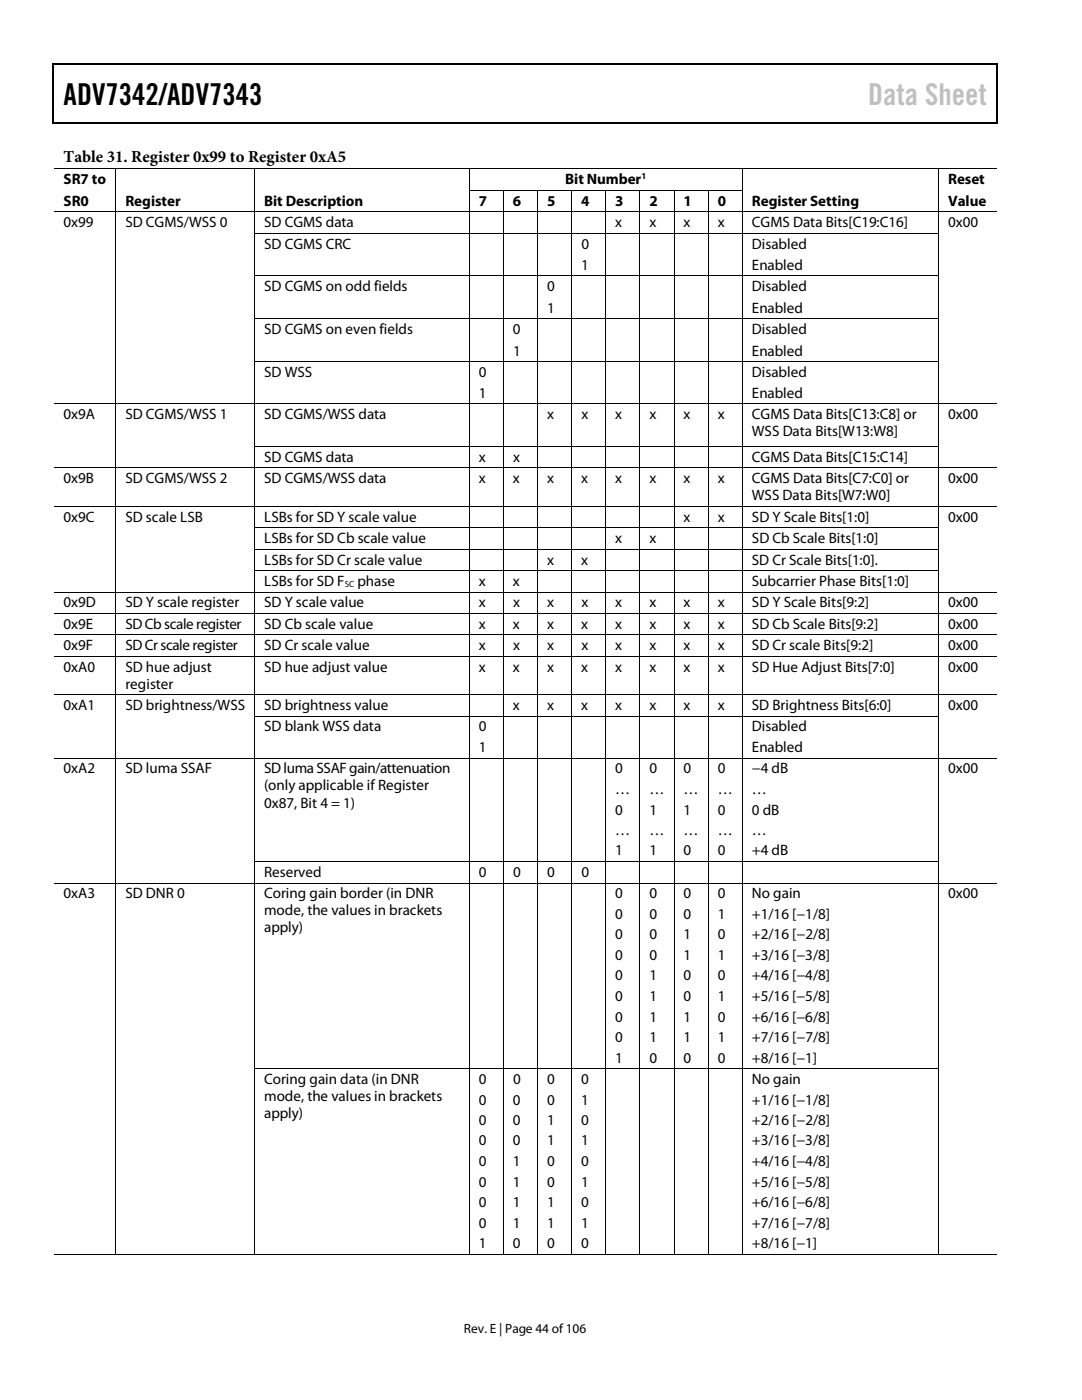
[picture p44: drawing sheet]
<svg xmlns="http://www.w3.org/2000/svg" width="216mm" height="279mm" viewBox="0 0 216 279" stroke-linecap="round" stroke-linejoin="round" font-family="sans-serif">
<defs><g id="words">
<text font-size="6" x="12.7" y="20.9">ADV7342/ADV7343</text>
<text font-size="6" fill="#c1c1c1" x="173.2" y="20.9">Data Sheet</text>
<text font-size="3.3" x="12.7" y="32.3">Table 31. Register 0x99 to Register 0xA5</text>
<g font-size="3">
<text x="12.7" y="36.7">SR7 to</text>
<text x="12.7" y="41.1">SR0</text>
<text x="25" y="41.1">Register</text>
<text x="52.7" y="41.1">Bit Description</text>
<text x="95.5" y="41.1">7</text>
<text x="102.4" y="41.1">6</text>
<text x="109.2" y="41.1">5</text>
<text x="112.8" y="36.7">Bit Number</text>
<text x="116" y="41.1">4</text>
<text x="122.8" y="41.1">3</text>
<text x="129.6" y="41.1">2</text>
<text x="136.4" y="41.1">1</text>
<text x="143.2" y="41.1">0</text>
<text x="150" y="41.1">Register Setting</text>
<text x="189.2" y="36.7">Reset</text>
<text x="189.2" y="41.1">Value</text>
<text x="12.7" y="45.3">0x99</text>
<text x="25" y="45.3">SD CGMS/WSS 0</text>
<text x="52.7" y="45.3">SD CGMS data</text>
<text x="122.8" y="45.3">x</text>
<text x="129.6" y="45.3">x</text>
<text x="136.4" y="45.3">x</text>
<text x="143.2" y="45.3">x</text>
<text x="150" y="45.3">CGMS Data Bits[C19:C16]</text>
<text x="189.2" y="45.3">0x00</text>
<text x="52.7" y="49.6">SD CGMS CRC</text>
<text x="116" y="53.9">1</text>
<text x="116" y="49.6">0</text>
<text x="150" y="53.9">Enabled</text>
<text x="150" y="49.6">Disabled</text>
<text x="52.7" y="58.1">SD CGMS on odd fields</text>
<text x="109.2" y="58.1">0</text>
<text x="150" y="58.1">Disabled</text>
<text x="109.2" y="62.4">1</text>
<text x="150" y="62.4">Enabled</text>
<text x="52.7" y="66.7">SD CGMS on even fields</text>
<text x="102.4" y="66.7">0</text>
<text x="102.4" y="71">1</text>
<text x="150" y="66.7">Disabled</text>
<text x="150" y="71">Enabled</text>
<text x="52.7" y="75.2">SD WSS</text>
<text x="95.5" y="75.2">0</text>
<text x="150" y="75.2">Disabled</text>
<text x="12.7" y="83.6">0x9A</text>
<text x="25" y="83.6">SD CGMS/WSS 1</text>
<text x="52.7" y="83.6">SD CGMS/WSS data</text>
<text x="95.5" y="79.3">1</text>
<text x="109.2" y="83.6">x</text>
<text x="116" y="83.6">x</text>
<text x="122.8" y="83.6">x</text>
<text x="129.6" y="83.6">x</text>
<text x="136.4" y="83.6">x</text>
<text x="143.2" y="83.6">x</text>
<text x="150" y="79.3">Enabled</text>
<text x="150" y="83.6">CGMS Data Bits[C13:C8] or</text>
<text x="189.2" y="83.6">0x00</text>
<text x="150" y="87">WSS Data Bits[W13:W8]</text>
<text x="52.7" y="92.2">SD CGMS data</text>
<text x="95.5" y="92.2">x</text>
<text x="102.4" y="92.2">x</text>
<text x="150" y="92.2">CGMS Data Bits[C15:C14]</text>
<text x="12.7" y="96.5">0x9B</text>
<text x="25" y="96.5">SD CGMS/WSS 2</text>
<text x="52.7" y="96.5">SD CGMS/WSS data</text>
<text x="95.5" y="96.5">x</text>
<text x="102.4" y="96.5">x</text>
<text x="109.2" y="96.5">x</text>
<text x="116" y="96.5">x</text>
<text x="122.8" y="96.5">x</text>
<text x="129.6" y="96.5">x</text>
<text x="136.4" y="96.5">x</text>
<text x="143.2" y="96.5">x</text>
<text x="150" y="96.5">CGMS Data Bits[C7:C0] or</text>
<text x="150" y="99.9">WSS Data Bits[W7:W0]</text>
<text x="189.2" y="96.5">0x00</text>
<text x="12.7" y="104.1">0x9C</text>
<text x="25" y="104.1">SD scale LSB</text>
<text x="52.7" y="104.1">LSBs for SD Y scale value</text>
<text x="136.4" y="104.1">x</text>
<text x="143.2" y="104.1">x</text>
<text x="150" y="104.1">SD Y Scale Bits[1:0]</text>
<text x="189.2" y="104.1">0x00</text>
<text x="52.7" y="108.4">LSBs for SD Cb scale value</text>
<text x="52.7" y="112.7">LSBs for SD Cr scale value</text>
<text x="109.2" y="112.7">x</text>
<text x="116" y="112.7">x</text>
<text x="122.8" y="108.4">x</text>
<text x="129.6" y="108.4">x</text>
<text x="150" y="112.7">SD Cr Scale Bits[1:0].</text>
<text x="150" y="108.4">SD Cb Scale Bits[1:0]</text>
<text x="52.7" y="116.9">LSBs for SD F</text>
<text x="71.3" y="116.9">phase</text>
<text x="95.5" y="116.9">x</text>
<text x="102.4" y="116.9">x</text>
<text x="150" y="116.9">Subcarrier Phase Bits[1:0]</text>
<text x="12.7" y="121.2">0x9D</text>
<text x="12.7" y="125.5">0x9E</text>
<text x="25" y="121.2">SD Y scale register</text>
<text x="25" y="125.5">SD Cb scale register</text>
<text x="52.7" y="121.2">SD Y scale value</text>
<text x="52.7" y="125.5">SD Cb scale value</text>
<text x="95.5" y="125.5">x</text>
<text x="95.5" y="121.2">x</text>
<text x="102.4" y="125.5">x</text>
<text x="102.4" y="121.2">x</text>
<text x="109.2" y="125.5">x</text>
<text x="109.2" y="121.2">x</text>
<text x="116" y="125.5">x</text>
<text x="116" y="121.2">x</text>
<text x="122.8" y="125.5">x</text>
<text x="122.8" y="121.2">x</text>
<text x="129.6" y="125.5">x</text>
<text x="129.6" y="121.2">x</text>
<text x="136.4" y="125.5">x</text>
<text x="136.4" y="121.2">x</text>
<text x="143.2" y="125.5">x</text>
<text x="143.2" y="121.2">x</text>
<text x="150" y="125.5">SD Cb Scale Bits[9:2]</text>
<text x="150" y="121.2">SD Y Scale Bits[9:2]</text>
<text x="189.2" y="121.2">0x00</text>
<text x="189.2" y="125.5">0x00</text>
<text x="12.7" y="129.8">0x9F</text>
<text x="25" y="129.8">SD Cr scale register</text>
<text x="52.7" y="129.8">SD Cr scale value</text>
<text x="95.5" y="129.8">x</text>
<text x="102.4" y="129.8">x</text>
<text x="109.2" y="129.8">x</text>
<text x="116" y="129.8">x</text>
<text x="122.8" y="129.8">x</text>
<text x="129.6" y="129.8">x</text>
<text x="136.4" y="129.8">x</text>
<text x="143.2" y="129.8">x</text>
<text x="150" y="129.8">SD Cr scale Bits[9:2]</text>
<text x="189.2" y="129.8">0x00</text>
<text x="12.7" y="134">0xA0</text>
<text x="25" y="134">SD hue adjust</text>
<text x="25" y="137.5">register</text>
<text x="52.7" y="134">SD hue adjust value</text>
<text x="95.5" y="134">x</text>
<text x="102.4" y="134">x</text>
<text x="109.2" y="134">x</text>
<text x="116" y="134">x</text>
<text x="122.8" y="134">x</text>
<text x="129.6" y="134">x</text>
<text x="136.4" y="134">x</text>
<text x="143.2" y="134">x</text>
<text x="150" y="134">SD Hue Adjust Bits[7:0]</text>
<text x="189.2" y="134">0x00</text>
<text x="12.7" y="141.7">0xA1</text>
<text x="25" y="141.7">SD brightness/WSS</text>
<text x="52.7" y="141.7">SD brightness value</text>
<text x="102.4" y="141.7">x</text>
<text x="109.2" y="141.7">x</text>
<text x="116" y="141.7">x</text>
<text x="122.8" y="141.7">x</text>
<text x="129.6" y="141.7">x</text>
<text x="136.4" y="141.7">x</text>
<text x="143.2" y="141.7">x</text>
<text x="150" y="141.7">SD Brightness Bits[6:0]</text>
<text x="189.2" y="141.7">0x00</text>
<text x="52.7" y="146">SD blank WSS data</text>
<text x="95.5" y="146">0</text>
<text x="150" y="146">Disabled</text>
<text x="12.7" y="154.3">0xA2</text>
<text x="25" y="154.3">SD luma SSAF</text>
<text x="52.7" y="154.3">SDlumaSSAFgain/attenuation</text>
<text x="95.5" y="150.1">1</text>
<text x="122.8" y="154.3">0</text>
<text x="129.6" y="154.3">0</text>
<text x="136.4" y="154.3">0</text>
<text x="143.2" y="154.3">0</text>
<text x="150" y="154.3">−4 dB</text>
<text x="150" y="150.1">Enabled</text>
<text x="189.2" y="154.3">0x00</text>
<text x="52.7" y="161.2">0x87, Bit 4 = 1)</text>
<text x="52.7" y="157.7">(only applicable if Register</text>
<text x="122.8" y="158.5">…</text>
<text x="129.6" y="158.5">…</text>
<text x="136.4" y="158.5">…</text>
<text x="143.2" y="158.5">…</text>
<text x="150" y="158.5">…</text>
<text x="122.8" y="162.6">0</text>
<text x="122.8" y="166.6">…</text>
<text x="129.6" y="162.6">1</text>
<text x="129.6" y="166.6">…</text>
<text x="136.4" y="162.6">1</text>
<text x="136.4" y="166.6">…</text>
<text x="143.2" y="162.6">0</text>
<text x="143.2" y="166.6">…</text>
<text x="150" y="162.6">0 dB</text>
<text x="150" y="166.6">…</text>
<text x="122.8" y="170.7">1</text>
<text x="129.6" y="170.7">1</text>
<text x="136.4" y="170.7">0</text>
<text x="143.2" y="170.7">0</text>
<text x="150" y="170.7">+4 dB</text>
<text x="12.7" y="179.3">0xA3</text>
<text x="25" y="179.3">SD DNR 0</text>
<text x="52.7" y="175">Reserved</text>
<text x="52.7" y="179.3">Coring gain border (in DNR</text>
<text x="95.5" y="175">0</text>
<text x="102.4" y="175">0</text>
<text x="109.2" y="175">0</text>
<text x="116" y="175">0</text>
<text x="122.8" y="179.3">0</text>
<text x="129.6" y="179.3">0</text>
<text x="136.4" y="179.3">0</text>
<text x="143.2" y="179.3">0</text>
<text x="150" y="179.3">No gain</text>
<text x="189.2" y="179.3">0x00</text>
<text x="52.7" y="182.7">mode, the values in brackets</text>
<text x="122.8" y="183.4">0</text>
<text x="129.6" y="183.4">0</text>
<text x="136.4" y="183.4">0</text>
<text x="143.2" y="183.4">1</text>
<text x="150" y="183.4">+1/16 [−1/8]</text>
<text x="52.7" y="186.1">apply)</text>
<text x="122.8" y="187.5">0</text>
<text x="122.8" y="191.6">0</text>
<text x="129.6" y="187.5">0</text>
<text x="129.6" y="191.6">0</text>
<text x="136.4" y="187.5">1</text>
<text x="136.4" y="191.6">1</text>
<text x="143.2" y="191.6">1</text>
<text x="143.2" y="187.5">0</text>
<text x="150" y="191.6">+3/16 [−3/8]</text>
<text x="150" y="187.5">+2/16 [−2/8]</text>
<text x="122.8" y="195.7">0</text>
<text x="129.6" y="195.7">1</text>
<text x="136.4" y="195.7">0</text>
<text x="143.2" y="195.7">0</text>
<text x="150" y="195.7">+4/16 [−4/8]</text>
<text x="122.8" y="199.8">0</text>
<text x="122.8" y="203.9">0</text>
<text x="129.6" y="199.8">1</text>
<text x="129.6" y="203.9">1</text>
<text x="136.4" y="199.8">0</text>
<text x="136.4" y="203.9">1</text>
<text x="143.2" y="199.8">1</text>
<text x="143.2" y="203.9">0</text>
<text x="150" y="199.8">+5/16 [−5/8]</text>
<text x="150" y="203.9">+6/16 [−6/8]</text>
<text x="122.8" y="207.9">0</text>
<text x="129.6" y="207.9">1</text>
<text x="136.4" y="207.9">1</text>
<text x="143.2" y="207.9">1</text>
<text x="150" y="207.9">+7/16 [−7/8]</text>
<text x="122.8" y="212">1</text>
<text x="129.6" y="212">0</text>
<text x="136.4" y="212">0</text>
<text x="143.2" y="212">0</text>
<text x="150" y="212">+8/16 [−1]</text>
<text x="52.7" y="216.3">Coring gain data (in DNR</text>
<text x="52.7" y="219.8">mode, the values in brackets</text>
<text x="95.5" y="220.4">0</text>
<text x="95.6" y="216.3">0</text>
<text x="102.4" y="220.4">0</text>
<text x="102.4" y="216.3">0</text>
<text x="109.2" y="220.4">0</text>
<text x="109.2" y="216.3">0</text>
<text x="116" y="220.4">1</text>
<text x="116" y="216.3">0</text>
<text x="150" y="220.4">+1/16 [−1/8]</text>
<text x="150" y="216.3">No gain</text>
<text x="52.7" y="223.1">apply)</text>
<text x="95.5" y="224.5">0</text>
<text x="102.4" y="224.5">0</text>
<text x="109.2" y="224.5">1</text>
<text x="116" y="224.5">0</text>
<text x="150" y="224.5">+2/16 [−2/8]</text>
<text x="95.5" y="228.6">0</text>
<text x="95.5" y="232.7">0</text>
<text x="102.4" y="228.6">0</text>
<text x="102.4" y="232.7">1</text>
<text x="109.2" y="228.6">1</text>
<text x="109.2" y="232.7">0</text>
<text x="116" y="228.6">1</text>
<text x="116" y="232.7">0</text>
<text x="150" y="228.6">+3/16 [−3/8]</text>
<text x="150" y="232.7">+4/16 [−4/8]</text>
<text x="95.5" y="236.8">0</text>
<text x="102.4" y="236.8">1</text>
<text x="109.2" y="236.8">0</text>
<text x="116" y="236.8">1</text>
<text x="150" y="236.8">+5/16 [−5/8]</text>
<text x="95.5" y="240.9">0</text>
<text x="95.5" y="245">0</text>
<text x="102.4" y="240.9">1</text>
<text x="102.4" y="245">1</text>
<text x="109.2" y="240.9">1</text>
<text x="109.2" y="245">1</text>
<text x="116" y="240.9">0</text>
<text x="116" y="245">1</text>
<text x="150" y="240.9">+6/16 [−6/8]</text>
<text x="150" y="245">+7/16 [−7/8]</text>
<text x="95.5" y="249.1">1</text>
<text x="102.4" y="249.1">0</text>
<text x="109.2" y="249.1">0</text>
<text x="116" y="249.1">0</text>
<text x="150" y="249.1">+8/16 [−1]</text>
</g>
<text font-size="2.7" x="92.6" y="266">Rev. E | Page 44 of106</text>
<g font-size="1.8">
<text x="128" y="35.6">1</text>
<text x="68.8" y="117.1">SC</text>
</g>
</g></defs>
<g fill="#000">
<path d="M10.5 12.7h.3v1h-.3zM10.5 12.7h.3v.3h-.3zM133.3 12.7h.3v.3h-.3zM198.8 12.7h.2v1h-.2zM198.8 12.7h.2v.3h-.2zM10.5 24.4h.3v.2h-.3zM23 33.5h.2v.2h-.2zM23 37.8h.2v.2h-.2zM50.7 33.5h.2v.2h-.2zM50.7 37.8h.2v.2h-.2zM93.6 33.5h.1v.2h-.1zM93.6 37.8h.1v.2h-.1z"/>
<path d="M100.4 37.8h.1v.2h-.1zM107.2 37.8h.2v.2h-.2zM114 37.8h.2v.2h-.2zM120.8 37.8h.1v.2h-.1zM127.6 37.8h.2v.2h-.2zM133.1 24.4h.2v.2h-.2zM134.4 37.8h.2v.2h-.2zM141.2 37.8h.2v.2h-.2zM148 33.5h.2v.2h-.2zM148 37.8h.2v.2h-.2zM187.2 33.5h.2v.2h-.2zM187.2 37.8h.2v.2h-.2z"/>
<path d="M198.8 24.4h.2v.2h-.2zM23 42.2h.2v.1h-.2zM23 46.4h.2v.2h-.2zM23 50.7h.2v.2h-.2zM23 55h.2v.2h-.2zM23 59.3h.2v.1h-.2zM50.7 42.2h.2v.1h-.2zM50.7 46.4h.2v.2h-.2zM50.7 50.7h.2v.2h-.2zM50.7 55h.2v.2h-.2zM50.7 59.3h.2v.1h-.2zM93.6 42.2h.1v.1h-.1z"/>
<path d="M93.6 46.4h.1v.2h-.1zM93.6 50.7h.1v.2h-.1zM93.6 55h.1v.2h-.1zM93.6 59.3h.1v.1h-.1zM100.4 42.2h.1v.1h-.1zM100.4 46.4h.1v.2h-.1zM100.4 50.7h.1v.2h-.1zM100.4 55h.1v.2h-.1zM100.4 59.3h.1v.1h-.1zM107.2 42.2h.2v.1h-.2zM107.2 46.4h.2v.2h-.2zM107.2 50.7h.2v.2h-.2z"/>
<path d="M107.2 55h.2v.2h-.2zM107.2 59.3h.2v.1h-.2zM114 42.2h.2v.1h-.2zM114 46.4h.2v.2h-.2zM114 50.7h.2v.2h-.2zM114 55h.2v.2h-.2zM114 59.3h.2v.1h-.2zM120.8 42.2h.1v.1h-.1zM120.8 46.4h.1v.2h-.1zM120.8 50.7h.1v.2h-.1zM120.8 55h.1v.2h-.1zM120.8 59.3h.1v.1h-.1z"/>
<path d="M127.6 42.2h.2v.1h-.2zM127.6 46.4h.2v.2h-.2zM127.6 50.7h.2v.2h-.2zM127.6 55h.2v.2h-.2zM127.6 59.3h.2v.1h-.2zM134.4 42.2h.2v.1h-.2zM134.4 46.4h.2v.2h-.2zM134.4 50.7h.2v.2h-.2zM134.4 55h.2v.2h-.2zM134.4 59.3h.2v.1h-.2zM141.2 42.2h.2v.1h-.2zM141.2 46.4h.2v.2h-.2z"/>
<path d="M141.2 50.7h.2v.2h-.2zM141.2 55h.2v.2h-.2zM141.2 59.3h.2v.1h-.2zM148 42.2h.2v.1h-.2zM148 46.4h.2v.2h-.2zM148 50.7h.2v.2h-.2zM148 55h.2v.2h-.2zM148 59.3h.2v.1h-.2zM187.2 42.2h.2v.1h-.2zM187.2 46.4h.2v.2h-.2zM187.2 50.7h.2v.2h-.2zM187.2 55h.2v.2h-.2z"/>
<path d="M187.2 59.3h.2v.1h-.2zM23 63.5h.2v.2h-.2zM23 67.8h.2v.2h-.2zM23 72.1h.2v.2h-.2zM50.7 63.5h.2v.2h-.2zM50.7 67.8h.2v.2h-.2zM50.7 72.1h.2v.2h-.2zM93.6 63.5h.1v.2h-.1zM93.6 67.8h.1v.2h-.1zM93.6 72.1h.1v.2h-.1zM100.4 63.5h.1v.2h-.1zM100.4 67.8h.1v.2h-.1z"/>
<path d="M100.4 72.1h.1v.2h-.1zM107.2 63.5h.2v.2h-.2zM107.2 67.8h.2v.2h-.2zM107.2 72.1h.2v.2h-.2zM114 63.5h.2v.2h-.2zM114 67.8h.2v.2h-.2zM114 72.1h.2v.2h-.2zM120.8 63.5h.1v.2h-.1zM120.8 67.8h.1v.2h-.1zM120.8 72.1h.1v.2h-.1zM127.6 63.5h.2v.2h-.2zM127.6 67.8h.2v.2h-.2z"/>
<path d="M127.6 72.1h.2v.2h-.2zM134.4 63.5h.2v.2h-.2zM134.4 67.8h.2v.2h-.2zM134.4 72.1h.2v.2h-.2zM141.2 63.5h.2v.2h-.2zM141.2 67.8h.2v.2h-.2zM141.2 72.1h.2v.2h-.2zM148 63.5h.2v.2h-.2zM148 67.8h.2v.2h-.2zM148 72.1h.2v.2h-.2zM187.2 63.5h.2v.2h-.2zM187.2 67.8h.2v.2h-.2z"/>
<path d="M187.2 72.1h.2v.2h-.2zM23 80.5h.2v.1h-.2zM23 89h.2v.2h-.2zM23 93.3h.2v.2h-.2zM50.7 80.5h.2v.1h-.2zM50.7 89h.2v.2h-.2zM50.7 93.3h.2v.2h-.2zM93.6 80.5h.1v.1h-.1zM93.6 89h.1v.2h-.1zM93.6 93.3h.1v.2h-.1zM100.4 80.5h.1v.1h-.1zM100.4 89h.1v.2h-.1z"/>
<path d="M100.4 93.3h.1v.2h-.1zM107.2 80.5h.2v.1h-.2zM107.2 89h.2v.2h-.2zM107.2 93.3h.2v.2h-.2zM114 80.5h.2v.1h-.2zM114 89h.2v.2h-.2zM114 93.3h.2v.2h-.2zM120.8 80.5h.1v.1h-.1zM120.8 89h.1v.2h-.1zM120.8 93.3h.1v.2h-.1zM127.6 80.5h.2v.1h-.2zM127.6 89h.2v.2h-.2z"/>
<path d="M127.6 93.3h.2v.2h-.2zM134.4 80.5h.2v.1h-.2zM134.4 89h.2v.2h-.2zM134.4 93.3h.2v.2h-.2zM141.2 80.5h.2v.1h-.2zM141.2 89h.2v.2h-.2zM141.2 93.3h.2v.2h-.2zM148 80.5h.2v.1h-.2zM148 89h.2v.2h-.2zM148 93.3h.2v.2h-.2zM187.2 80.5h.2v.1h-.2zM187.2 89h.2v.2h-.2z"/>
<path d="M187.2 93.3h.2v.2h-.2zM23 101h.2v.1h-.2zM23 105.2h.2v.2h-.2zM23 109.5h.2v.2h-.2zM23 113.8h.2v.2h-.2zM23 118.1h.2v.1h-.2zM50.7 101h.2v.1h-.2zM50.7 105.2h.2v.2h-.2zM50.7 109.5h.2v.2h-.2zM50.7 113.8h.2v.2h-.2zM50.7 118.1h.2v.1h-.2zM93.6 101h.1v.1h-.1z"/>
<path d="M93.6 105.2h.1v.2h-.1zM93.6 109.5h.1v.2h-.1zM93.6 113.8h.1v.2h-.1zM93.6 118.1h.1v.1h-.1zM100.4 101h.1v.1h-.1zM100.4 105.2h.1v.2h-.1zM100.4 109.5h.1v.2h-.1zM100.4 113.8h.1v.2h-.1zM100.4 118.1h.1v.1h-.1zM107.2 101h.2v.1h-.2zM107.2 105.2h.2v.2h-.2zM107.2 109.5h.2v.2h-.2z"/>
<path d="M107.2 113.8h.2v.2h-.2zM107.2 118.1h.2v.1h-.2zM114 101h.2v.1h-.2zM114 105.2h.2v.2h-.2zM114 109.5h.2v.2h-.2zM114 113.8h.2v.2h-.2zM114 118.1h.2v.1h-.2zM120.8 101h.1v.1h-.1zM120.8 105.2h.1v.2h-.1zM120.8 109.5h.1v.2h-.1zM120.8 113.8h.1v.2h-.1zM120.8 118.1h.1v.1h-.1z"/>
<path d="M127.6 101h.2v.1h-.2zM127.6 105.2h.2v.2h-.2zM127.6 109.5h.2v.2h-.2zM127.6 113.8h.2v.2h-.2zM127.6 118.1h.2v.1h-.2zM134.4 101h.2v.1h-.2zM134.4 105.2h.2v.2h-.2zM134.4 109.5h.2v.2h-.2zM134.4 113.8h.2v.2h-.2zM134.4 118.1h.2v.1h-.2zM141.2 101h.2v.1h-.2zM141.2 105.2h.2v.2h-.2z"/>
<path d="M141.2 109.5h.2v.2h-.2zM141.2 113.8h.2v.2h-.2zM141.2 118.1h.2v.1h-.2zM148 101h.2v.1h-.2zM148 105.2h.2v.2h-.2zM148 109.5h.2v.2h-.2zM148 113.8h.2v.2h-.2zM148 118.1h.2v.1h-.2zM187.2 101h.2v.1h-.2zM187.2 105.2h.2v.2h-.2zM187.2 109.5h.2v.2h-.2zM187.2 113.8h.2v.2h-.2z"/>
<path d="M187.2 118.1h.2v.1h-.2zM23 122.3h.2v.2h-.2zM23 126.6h.2v.2h-.2zM23 130.9h.2v.2h-.2zM23 138.6h.2v.1h-.2zM50.7 122.3h.2v.2h-.2zM50.7 126.6h.2v.2h-.2zM50.7 130.9h.2v.2h-.2zM50.7 138.6h.2v.1h-.2zM93.6 122.3h.1v.2h-.1zM93.6 126.6h.1v.2h-.1zM93.6 130.9h.1v.2h-.1z"/>
<path d="M93.6 138.6h.1v.1h-.1zM100.4 122.3h.1v.2h-.1zM100.4 126.6h.1v.2h-.1zM100.4 130.9h.1v.2h-.1zM100.4 138.6h.1v.1h-.1zM107.2 122.3h.2v.2h-.2zM107.2 126.6h.2v.2h-.2zM107.2 130.9h.2v.2h-.2zM107.2 138.6h.2v.1h-.2zM114 122.3h.2v.2h-.2zM114 126.6h.2v.2h-.2zM114 130.9h.2v.2h-.2z"/>
<path d="M114 138.6h.2v.1h-.2zM120.8 122.3h.1v.2h-.1zM120.8 126.6h.1v.2h-.1zM120.8 130.9h.1v.2h-.1zM120.8 138.6h.1v.1h-.1zM127.6 122.3h.2v.2h-.2zM127.6 126.6h.2v.2h-.2zM127.6 130.9h.2v.2h-.2zM127.6 138.6h.2v.1h-.2zM134.4 122.3h.2v.2h-.2zM134.4 126.6h.2v.2h-.2zM134.4 130.9h.2v.2h-.2z"/>
<path d="M134.4 138.6h.2v.1h-.2zM141.2 122.3h.2v.2h-.2zM141.2 126.6h.2v.2h-.2zM141.2 130.9h.2v.2h-.2zM141.2 138.6h.2v.1h-.2zM148 122.3h.2v.2h-.2zM148 126.6h.2v.2h-.2zM148 130.9h.2v.2h-.2zM148 138.6h.2v.1h-.2zM187.2 122.3h.2v.2h-.2zM187.2 126.6h.2v.2h-.2zM187.2 130.9h.2v.2h-.2z"/>
<path d="M187.2 138.6h.2v.1h-.2zM23 142.8h.2v.2h-.2zM23 151.2h.2v.2h-.2zM50.7 142.8h.2v.2h-.2zM50.7 151.2h.2v.2h-.2zM93.6 142.8h.1v.2h-.1zM93.6 151.2h.1v.2h-.1zM100.4 142.8h.1v.2h-.1zM100.4 151.2h.1v.2h-.1zM107.2 142.8h.2v.2h-.2zM107.2 151.2h.2v.2h-.2zM114 142.8h.2v.2h-.2z"/>
<path d="M114 151.2h.2v.2h-.2zM120.8 142.8h.1v.2h-.1zM120.8 151.2h.1v.2h-.1zM127.6 142.8h.2v.2h-.2zM127.6 151.2h.2v.2h-.2zM134.4 142.8h.2v.2h-.2zM134.4 151.2h.2v.2h-.2zM141.2 142.8h.2v.2h-.2zM141.2 151.2h.2v.2h-.2zM148 142.8h.2v.2h-.2zM148 151.2h.2v.2h-.2zM187.2 142.8h.2v.2h-.2z"/>
<path d="M187.2 151.2h.2v.2h-.2zM23 171.9h.2v.1h-.2zM23 176.1h.2v.2h-.2zM50.7 171.9h.2v.1h-.2zM50.7 176.1h.2v.2h-.2zM93.6 171.9h.1v.1h-.1zM93.6 176.1h.1v.2h-.1zM100.4 171.9h.1v.1h-.1zM100.4 176.1h.1v.2h-.1zM107.2 171.9h.2v.1h-.2zM107.2 176.1h.2v.2h-.2zM114 171.9h.2v.1h-.2z"/>
<path d="M114 176.1h.2v.2h-.2zM120.8 171.9h.1v.1h-.1zM120.8 176.1h.1v.2h-.1zM127.6 171.9h.2v.1h-.2zM127.6 176.1h.2v.2h-.2zM134.4 171.9h.2v.1h-.2zM134.4 176.1h.2v.2h-.2zM141.2 171.9h.2v.1h-.2zM141.2 176.1h.2v.2h-.2zM148 171.9h.2v.1h-.2zM148 176.1h.2v.2h-.2zM187.2 171.9h.2v.1h-.2z"/>
<path d="M187.2 176.1h.2v.2h-.2zM23 213.2h.2v.2h-.2zM50.7 213.2h.2v.2h-.2zM93.6 213.2h.1v.2h-.1zM100.4 213.2h.1v.2h-.1zM107.2 213.2h.2v.2h-.2zM114 213.2h.2v.2h-.2zM120.8 213.2h.1v.2h-.1zM127.6 213.2h.2v.2h-.2zM134.4 213.2h.2v.2h-.2zM141.2 213.2h.2v.2h-.2zM148 213.2h.2v.2h-.2z"/>
<path d="M187.2 213.2h.2v.2h-.2zM23 250.2h.2v.2h-.2zM50.7 250.2h.2v.2h-.2zM93.6 250.2h.1v.2h-.1zM100.4 250.2h.1v.2h-.1zM107.2 250.2h.2v.2h-.2zM114 250.2h.2v.2h-.2zM120.8 250.2h.1v.2h-.1zM127.6 250.2h.2v.2h-.2zM134.4 250.2h.2v.2h-.2zM141.2 250.2h.2v.2h-.2zM148 250.2h.2v.2h-.2z"/>
<path d="M187.2 250.2h.2v.2h-.2z"/>
</g>
<path d="M10.7 13.7v10.7M10.8 12.8h122.5M133.6 12.8h65.2M198.9 13.7v10.7M10.8 24.5h188" fill="none" stroke="#000" stroke-width=".25"/>
<g fill="none" stroke="#000" stroke-width=".2">
<path d="M10.8 33.6h12.2M23.1 33.7v4.1M23.1 38v4.2M23.2 33.6h27.5M50.8 33.7v4.1M50.8 38v4.2M50.9 33.6h42.7M93.6 33.7v4.1M93.6 38v4.2M93.7 33.6h54.3M93.7 37.9h6.7M100.5 38v4.2"/>
<path d="M100.5 37.9h6.7M107.3 38v4.2M107.4 37.9h6.6M114.1 38v4.2M114.2 37.9h6.6M120.9 38v4.2M120.9 37.9h6.7M127.7 38v4.2M127.8 37.9h6.6M134.5 38v4.2M134.6 37.9h6.6M141.3 38v4.2"/>
<path d="M141.4 37.9h6.6M148.1 33.7v4.1M148.1 38v4.2M148.2 33.6h39M187.3 33.7v4.1M187.3 38v4.2M187.4 33.6h11.4M10.8 42.2h12.2M23.1 42.3v4.1M23.1 46.6v4.1M23.1 50.9v4.1M23.1 55.2v4.1"/>
<path d="M23.1 59.4v4.1M23.2 42.2h27.5M50.8 42.3v4.1M50.8 46.6v4.1M50.8 50.9v4.1M50.8 55.2v4.1M50.8 59.4v4.1M50.9 42.2h42.7M50.9 46.5h42.7M50.9 55.1h42.7M93.6 42.3v4.1M93.6 46.6v4.1"/>
<path d="M93.6 50.9v4.1M93.6 55.2v4.1M93.6 59.4v4.1M93.7 42.2h6.7M93.7 46.5h6.7M93.7 55.1h6.7M100.5 42.3v4.1M100.5 46.6v4.1M100.5 50.9v4.1M100.5 55.2v4.1M100.5 59.4v4.1M100.5 42.2h6.7"/>
<path d="M100.5 46.5h6.7M100.5 55.1h6.7M107.3 42.3v4.1M107.3 46.6v4.1M107.3 50.9v4.1M107.3 55.2v4.1M107.3 59.4v4.1M107.4 42.2h6.6M107.4 46.5h6.6M107.4 55.1h6.6M114.1 42.3v4.1M114.1 46.6v4.1"/>
<path d="M114.1 50.9v4.1M114.1 55.2v4.1M114.1 59.4v4.1M114.2 42.2h6.6M114.2 46.5h6.6M114.2 55.1h6.6M120.9 42.3v4.1M120.9 46.6v4.1M120.9 50.9v4.1M120.9 55.2v4.1M120.9 59.4v4.1M120.9 42.2h6.7"/>
<path d="M120.9 46.5h6.7M120.9 55.1h6.7M127.7 42.3v4.1M127.7 46.6v4.1M127.7 50.9v4.1M127.7 55.2v4.1M127.7 59.4v4.1M127.8 42.2h6.6M127.8 46.5h6.6M127.8 55.1h6.6M134.5 42.3v4.1M134.5 46.6v4.1"/>
<path d="M134.5 50.9v4.1M134.5 55.2v4.1M134.5 59.4v4.1M134.6 42.2h6.6M134.6 46.5h6.6M134.6 55.1h6.6M141.3 42.3v4.1M141.3 46.6v4.1M141.3 50.9v4.1M141.3 55.2v4.1M141.3 59.4v4.1M141.4 42.2h6.6"/>
<path d="M141.4 46.5h6.6M141.4 55.1h6.6M148.1 42.3v4.1M148.1 46.6v4.1M148.1 50.9v4.1M148.1 55.2v4.1M148.1 59.4v4.1M148.2 42.2h39M148.2 46.5h39M148.2 55.1h39M187.3 42.3v4.1M187.3 46.6v4.1"/>
<path d="M187.3 50.9v4.1M187.3 55.2v4.1M187.3 59.4v4.1M187.4 42.2h11.4M23.1 63.7v4.1M23.1 68v4.1M23.1 72.3v8.2M50.8 63.7v4.1M50.8 68v4.1M50.8 72.3v8.2M50.9 63.6h42.7M50.9 72.2h42.7"/>
<path d="M93.6 63.7v4.1M93.6 68v4.1M93.6 72.3v8.2M93.7 63.6h6.7M93.7 72.2h6.7M100.5 63.7v4.1M100.5 68v4.1M100.5 72.3v8.2M100.5 63.6h6.7M100.5 72.2h6.7M107.3 63.7v4.1M107.3 68v4.1"/>
<path d="M107.3 72.3v8.2M107.4 63.6h6.6M107.4 72.2h6.6M114.1 63.7v4.1M114.1 68v4.1M114.1 72.3v8.2M114.2 63.6h6.6M114.2 72.2h6.6M120.9 63.7v4.1M120.9 68v4.1M120.9 72.3v8.2M120.9 63.6h6.7"/>
<path d="M120.9 72.2h6.7M127.7 63.7v4.1M127.7 68v4.1M127.7 72.3v8.2M127.8 63.6h6.6M127.8 72.2h6.6M134.5 63.7v4.1M134.5 68v4.1M134.5 72.3v8.2M134.6 63.6h6.6M134.6 72.2h6.6M141.3 63.7v4.1"/>
<path d="M141.3 68v4.1M141.3 72.3v8.2M141.4 63.6h6.6M141.4 72.2h6.6M148.1 63.7v4.1M148.1 68v4.1M148.1 72.3v8.2M148.2 63.6h39M148.2 72.2h39M187.3 63.7v4.1M187.3 68v4.1M187.3 72.3v8.2"/>
<path d="M10.8 80.6h12.2M10.8 93.4h12.2M23.1 80.6v8.4M23.1 89.2v4.1M23.1 93.5v7.5M23.2 80.6h27.5M23.2 93.4h27.5M50.8 80.6v8.4M50.8 89.2v4.1M50.8 93.5v7.5M50.9 80.6h42.7M50.9 89.1h42.7"/>
<path d="M50.9 93.4h42.7M93.6 80.6v8.4M93.6 89.2v4.1M93.6 93.5v7.5M93.7 80.6h6.7M93.7 89.1h6.7M93.7 93.4h6.7M100.5 80.6v8.4M100.5 89.2v4.1M100.5 93.5v7.5M100.5 80.6h6.7M100.5 89.1h6.7"/>
<path d="M100.5 93.4h6.7M107.3 80.6v8.4M107.3 89.2v4.1M107.3 93.5v7.5M107.4 80.6h6.6M107.4 89.1h6.6M107.4 93.4h6.6M114.1 80.6v8.4M114.1 89.2v4.1M114.1 93.5v7.5M114.2 80.6h6.6M114.2 89.1h6.6"/>
<path d="M114.2 93.4h6.6M120.9 80.6v8.4M120.9 89.2v4.1M120.9 93.5v7.5M120.9 80.6h6.7M120.9 89.1h6.7M120.9 93.4h6.7M127.7 80.6v8.4M127.7 89.2v4.1M127.7 93.5v7.5M127.8 80.6h6.6M127.8 89.1h6.6"/>
<path d="M127.8 93.4h6.6M134.5 80.6v8.4M134.5 89.2v4.1M134.5 93.5v7.5M134.6 80.6h6.6M134.6 89.1h6.6M134.6 93.4h6.6M141.3 80.6v8.4M141.3 89.2v4.1M141.3 93.5v7.5M141.4 80.6h6.6M141.4 89.1h6.6"/>
<path d="M141.4 93.4h6.6M148.1 80.6v8.4M148.1 89.2v4.1M148.1 93.5v7.5M148.2 80.6h39M148.2 89.1h39M148.2 93.4h39M187.3 80.6v8.4M187.3 89.2v4.1M187.3 93.5v7.5M187.4 80.6h11.4M187.4 93.4h11.4"/>
<path d="M10.8 101h12.2M10.8 118.2h12.2M23.1 101.1v4.1M23.1 105.4v4.1M23.1 109.7v4.1M23.1 114v4.1M23.1 118.2v4.1M23.2 101h27.5M23.2 118.2h27.5M50.8 101.1v4.1M50.8 105.4v4.1M50.8 109.7v4.1"/>
<path d="M50.8 114v4.1M50.8 118.2v4.1M50.9 101h42.7M50.9 105.3h42.7M50.9 109.6h42.7M50.9 113.9h42.7M50.9 118.2h42.7M93.6 101.1v4.1M93.6 105.4v4.1M93.6 109.7v4.1M93.6 114v4.1M93.6 118.2v4.1"/>
<path d="M93.7 101h6.7M93.7 105.3h6.7M93.7 109.6h6.7M93.7 113.9h6.7M93.7 118.2h6.7M100.5 101.1v4.1M100.5 105.4v4.1M100.5 109.7v4.1M100.5 114v4.1M100.5 118.2v4.1M100.5 101h6.7M100.5 105.3h6.7"/>
<path d="M100.5 109.6h6.7M100.5 113.9h6.7M100.5 118.2h6.7M107.3 101.1v4.1M107.3 105.4v4.1M107.3 109.7v4.1M107.3 114v4.1M107.3 118.2v4.1M107.4 101h6.6M107.4 105.3h6.6M107.4 109.6h6.6M107.4 113.9h6.6"/>
<path d="M107.4 118.2h6.6M114.1 101.1v4.1M114.1 105.4v4.1M114.1 109.7v4.1M114.1 114v4.1M114.1 118.2v4.1M114.2 101h6.6M114.2 105.3h6.6M114.2 109.6h6.6M114.2 113.9h6.6M114.2 118.2h6.6M120.9 101.1v4.1"/>
<path d="M120.9 105.4v4.1M120.9 109.7v4.1M120.9 114v4.1M120.9 118.2v4.1M120.9 101h6.7M120.9 105.3h6.7M120.9 109.6h6.7M120.9 113.9h6.7M120.9 118.2h6.7M127.7 101.1v4.1M127.7 105.4v4.1M127.7 109.7v4.1"/>
<path d="M127.7 114v4.1M127.7 118.2v4.1M127.8 101h6.6M127.8 105.3h6.6M127.8 109.6h6.6M127.8 113.9h6.6M127.8 118.2h6.6M134.5 101.1v4.1M134.5 105.4v4.1M134.5 109.7v4.1M134.5 114v4.1M134.5 118.2v4.1"/>
<path d="M134.6 101h6.6M134.6 105.3h6.6M134.6 109.6h6.6M134.6 113.9h6.6M134.6 118.2h6.6M141.3 101.1v4.1M141.3 105.4v4.1M141.3 109.7v4.1M141.3 114v4.1M141.3 118.2v4.1M141.4 101h6.6M141.4 105.3h6.6"/>
<path d="M141.4 109.6h6.6M141.4 113.9h6.6M141.4 118.2h6.6M148.1 101.1v4.1M148.1 105.4v4.1M148.1 109.7v4.1M148.1 114v4.1M148.1 118.2v4.1M148.2 101h39M148.2 105.3h39M148.2 109.6h39M148.2 113.9h39"/>
<path d="M148.2 118.2h39M187.3 101.1v4.1M187.3 105.4v4.1M187.3 109.7v4.1M187.3 114v4.1M187.3 118.2v4.1M187.4 101h11.4M187.4 118.2h11.4M10.8 122.4h12.2M10.8 126.7h12.2M10.8 131h12.2M10.8 138.6h12.2"/>
<path d="M23.1 122.5v4.1M23.1 126.8v4.1M23.1 131.1v7.5M23.1 138.7v4.1M23.2 122.4h27.5M23.2 126.7h27.5M23.2 131h27.5M23.2 138.6h27.5M50.8 122.5v4.1M50.8 126.8v4.1M50.8 131.1v7.5M50.8 138.7v4.1"/>
<path d="M50.9 122.4h42.7M50.9 126.7h42.7M50.9 131h42.7M50.9 138.6h42.7M93.6 122.5v4.1M93.6 126.8v4.1M93.6 131.1v7.5M93.6 138.7v4.1M93.7 122.4h6.7M93.7 126.7h6.7M93.7 131h6.7M93.7 138.6h6.7"/>
<path d="M100.5 122.5v4.1M100.5 126.8v4.1M100.5 131.1v7.5M100.5 138.7v4.1M100.5 122.4h6.7M100.5 126.7h6.7M100.5 131h6.7M100.5 138.6h6.7M107.3 122.5v4.1M107.3 126.8v4.1M107.3 131.1v7.5M107.3 138.7v4.1"/>
<path d="M107.4 122.4h6.6M107.4 126.7h6.6M107.4 131h6.6M107.4 138.6h6.6M114.1 122.5v4.1M114.1 126.8v4.1M114.1 131.1v7.5M114.1 138.7v4.1M114.2 122.4h6.6M114.2 126.7h6.6M114.2 131h6.6M114.2 138.6h6.6"/>
<path d="M120.9 122.5v4.1M120.9 126.8v4.1M120.9 131.1v7.5M120.9 138.7v4.1M120.9 122.4h6.7M120.9 126.7h6.7M120.9 131h6.7M120.9 138.6h6.7M127.7 122.5v4.1M127.7 126.8v4.1M127.7 131.1v7.5M127.7 138.7v4.1"/>
<path d="M127.8 122.4h6.6M127.8 126.7h6.6M127.8 131h6.6M127.8 138.6h6.6M134.5 122.5v4.1M134.5 126.8v4.1M134.5 131.1v7.5M134.5 138.7v4.1M134.6 122.4h6.6M134.6 126.7h6.6M134.6 131h6.6M134.6 138.6h6.6"/>
<path d="M141.3 122.5v4.1M141.3 126.8v4.1M141.3 131.1v7.5M141.3 138.7v4.1M141.4 122.4h6.6M141.4 126.7h6.6M141.4 131h6.6M141.4 138.6h6.6M148.1 122.5v4.1M148.1 126.8v4.1M148.1 131.1v7.5M148.1 138.7v4.1"/>
<path d="M148.2 122.4h39M148.2 126.7h39M148.2 131h39M148.2 138.6h39M187.3 122.5v4.1M187.3 126.8v4.1M187.3 131.1v7.5M187.3 138.7v4.1M187.4 122.4h11.4M187.4 126.7h11.4M187.4 131h11.4M187.4 138.6h11.4"/>
<path d="M10.8 151.3h12.2M23.1 143v8.2M23.1 151.4v20.5M23.2 151.3h27.5M50.8 143v8.2M50.8 151.4v20.5M50.9 142.9h42.7M50.9 151.3h42.7M93.6 143v8.2M93.6 151.4v20.5M93.7 142.9h6.7M93.7 151.3h6.7"/>
<path d="M100.5 143v8.2M100.5 151.4v20.5M100.5 142.9h6.7M100.5 151.3h6.7M107.3 143v8.2M107.3 151.4v20.5M107.4 142.9h6.6M107.4 151.3h6.6M114.1 143v8.2M114.1 151.4v20.5M114.2 142.9h6.6M114.2 151.3h6.6"/>
<path d="M120.9 143v8.2M120.9 151.4v20.5M120.9 142.9h6.7M120.9 151.3h6.7M127.7 143v8.2M127.7 151.4v20.5M127.8 142.9h6.6M127.8 151.3h6.6M134.5 143v8.2M134.5 151.4v20.5M134.6 142.9h6.6M134.6 151.3h6.6"/>
<path d="M141.3 143v8.2M141.3 151.4v20.5M141.4 142.9h6.6M141.4 151.3h6.6M148.1 143v8.2M148.1 151.4v20.5M148.2 142.9h39M148.2 151.3h39M187.3 143v8.2M187.3 151.4v20.5M187.4 151.3h11.4M10.8 176.2h12.2"/>
<path d="M23.1 172v4.1M23.1 176.3v36.9M23.2 176.2h27.5M50.8 172v4.1M50.8 176.3v36.9M50.9 172h42.7M50.9 176.2h42.7M93.6 172v4.1M93.6 176.3v36.9M93.7 172h6.7M93.7 176.2h6.7M100.5 172v4.1"/>
<path d="M100.5 176.3v36.9M100.5 172h6.7M100.5 176.2h6.7M107.3 172v4.1M107.3 176.3v36.9M107.4 172h6.6M107.4 176.2h6.6M114.1 172v4.1M114.1 176.3v36.9M114.2 172h6.6M114.2 176.2h6.6M120.9 172v4.1"/>
<path d="M120.9 176.3v36.9M120.9 172h6.7M120.9 176.2h6.7M127.7 172v4.1M127.7 176.3v36.9M127.8 172h6.6M127.8 176.2h6.6M134.5 172v4.1M134.5 176.3v36.9M134.6 172h6.6M134.6 176.2h6.6M141.3 172v4.1"/>
<path d="M141.3 176.3v36.9M141.4 172h6.6M141.4 176.2h6.6M148.1 172v4.1M148.1 176.3v36.9M148.2 172h39M148.2 176.2h39M187.3 172v4.1M187.3 176.3v36.9M187.4 176.2h11.4M23.1 213.4v36.8M50.8 213.4v36.8"/>
<path d="M50.9 213.3h42.7M93.6 213.4v36.8M93.7 213.3h6.7M100.5 213.4v36.8M100.5 213.3h6.7M107.3 213.4v36.8M107.4 213.3h6.6M114.1 213.4v36.8M114.2 213.3h6.6M120.9 213.4v36.8M120.9 213.3h6.7M127.7 213.4v36.8"/>
<path d="M127.8 213.3h6.6M134.5 213.4v36.8M134.6 213.3h6.6M141.3 213.4v36.8M141.4 213.3h6.6M148.1 213.4v36.8M148.2 213.3h39M187.3 213.4v36.8M10.8 250.3h12.2M23.2 250.3h27.5M50.9 250.3h42.7M93.7 250.3h6.7"/>
<path d="M100.5 250.3h6.7M107.4 250.3h6.6M114.2 250.3h6.6M120.9 250.3h6.7M127.8 250.3h6.6M134.6 250.3h6.6M141.4 250.3h6.6M148.2 250.3h39M187.4 250.3h11.4"/>
</g>
<use href="#words"/>
</svg>
